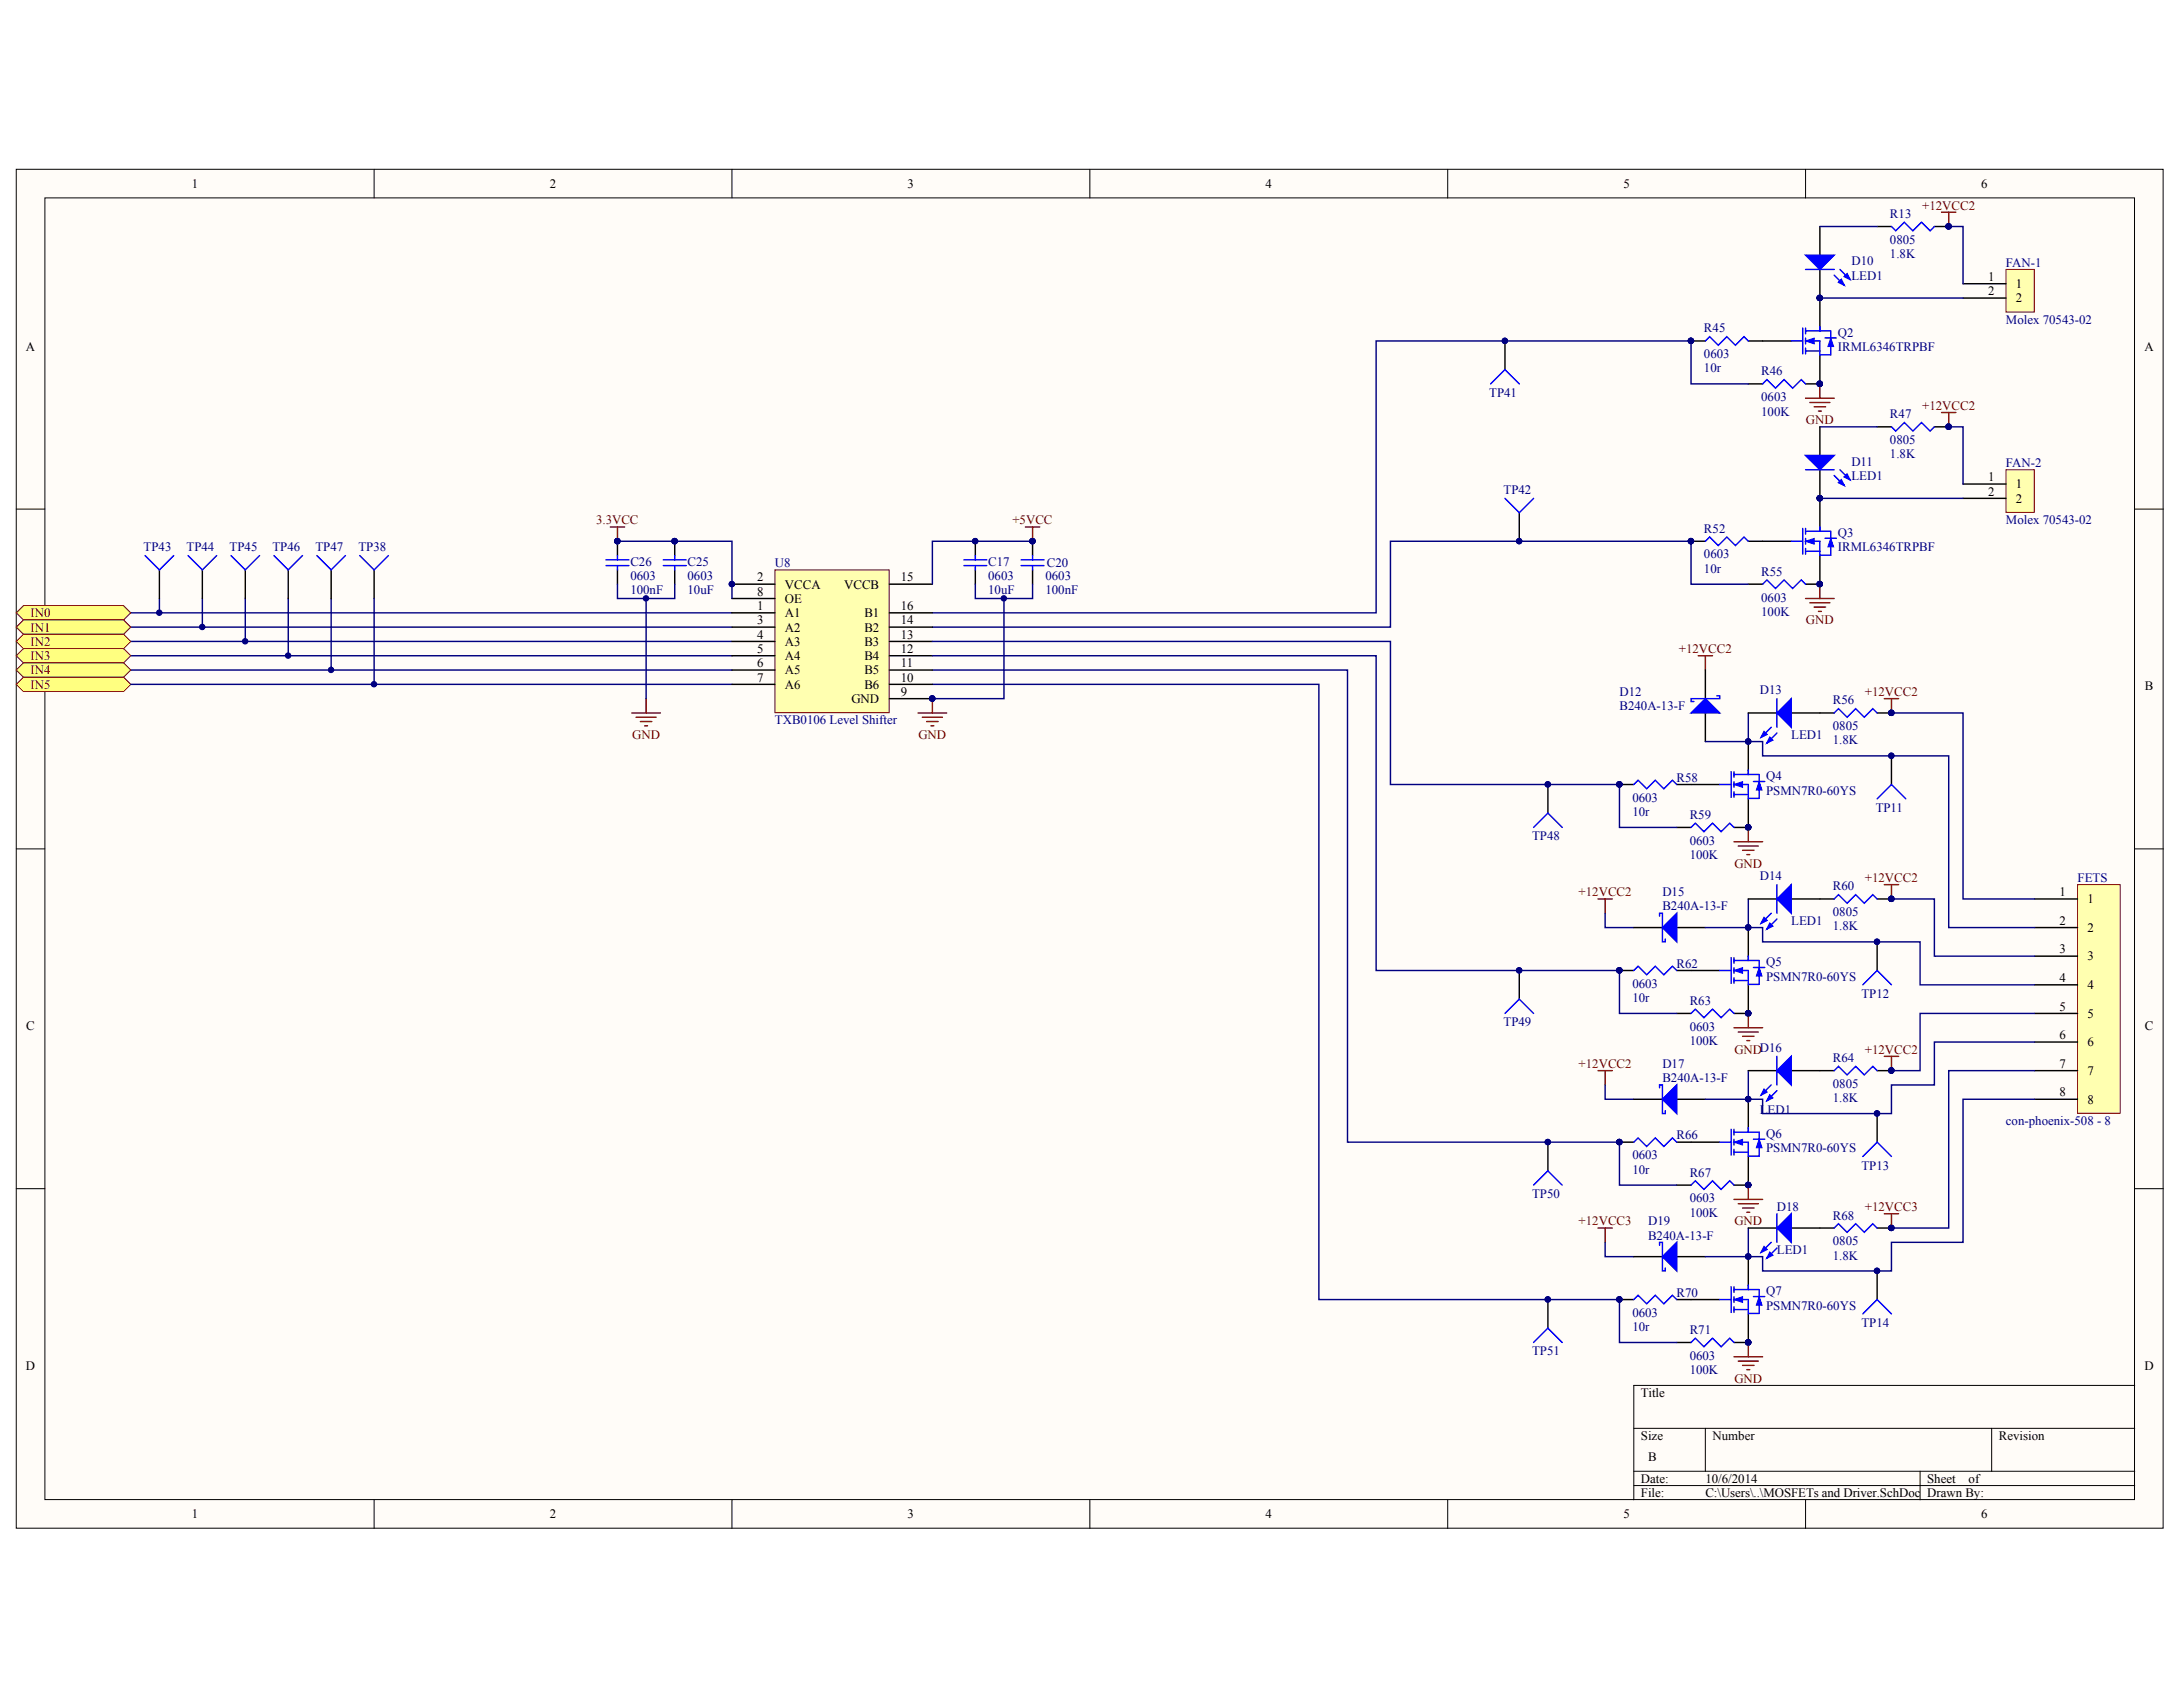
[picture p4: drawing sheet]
<svg xmlns="http://www.w3.org/2000/svg" width="258mm" height="201mm" viewBox="0 0 258 201" stroke-linecap="round" stroke-linejoin="round" font-family="sans-serif">
<defs><g id="words">
<g font-size="1.5">
<text x="22.7" y="22.2">1</text>
<text x="64.9" y="22.2">2</text>
<text x="107.2" y="22.2">3</text>
<text x="149.5" y="22.2">4</text>
<text x="191.8" y="22.2">5</text>
<text x="234.1" y="22.2">6</text>
<text x="234.9" y="33.2">1</text>
<text x="234.9" y="34.9">2</text>
<text x="238.1" y="34">1</text>
<text x="238.1" y="35.7">2</text>
<text x="3.1" y="41.4">A</text>
<text x="253.3" y="41.4">A</text>
<text x="234.9" y="56.8">1</text>
<text x="234.9" y="58.5">2</text>
<text x="238.1" y="57.7">1</text>
<text x="238.1" y="59.4">2</text>
<text x="89.4" y="68.6">2</text>
<text x="89.4" y="70.3">8</text>
<text x="92.7" y="69.5">VCCA</text>
<text x="92.7" y="71.2">OE</text>
<text x="99.7" y="69.5">VCCB</text>
<text x="106.4" y="68.6">15</text>
<text x="89.4" y="72">1</text>
<text x="89.4" y="73.7">3</text>
<text x="89.4" y="75.4">4</text>
<text x="89.4" y="77.1">5</text>
<text x="92.7" y="72.9">A1</text>
<text x="92.7" y="74.6">A2</text>
<text x="92.7" y="76.3">A3</text>
<text x="92.7" y="77.9">A4</text>
<text x="102.1" y="77.9">B4</text>
<text x="102.1" y="76.3">B3</text>
<text x="102.1" y="74.6">B2</text>
<text x="102.1" y="72.9">B1</text>
<text x="106.4" y="77.1">12</text>
<text x="106.4" y="75.4">13</text>
<text x="106.4" y="73.7">14</text>
<text x="106.4" y="72">16</text>
<text x="3.1" y="81.5">BIN5</text>
<text x="89.4" y="78.8">6</text>
<text x="89.4" y="80.5">7</text>
<text x="92.7" y="79.6">A5</text>
<text x="92.7" y="81.3">A6</text>
<text x="100.6" y="83">GND</text>
<text x="102.1" y="81.3">B6</text>
<text x="102.1" y="79.6">B5</text>
<text x="106.4" y="82.2">9</text>
<text x="106.4" y="80.5">10</text>
<text x="106.4" y="78.8">11</text>
<text x="253.4" y="81.5">B</text>
<text x="243.3" y="105.8">1</text>
<text x="246.6" y="106.7">1</text>
<text x="243.3" y="109.2">2</text>
<text x="243.3" y="112.6">3</text>
<text x="246.6" y="110">2</text>
<text x="246.6" y="113.4">3</text>
<text x="243.3" y="116">4</text>
<text x="243.3" y="119.3">5</text>
<text x="246.6" y="116.8">4</text>
<text x="3.1" y="121.7">C</text>
<text x="243.3" y="122.7">6</text>
<text x="246.6" y="120.2">5</text>
<text x="246.6" y="123.6">6</text>
<text x="253.4" y="121.7">C</text>
<text x="243.3" y="126.1">7</text>
<text x="243.3" y="129.5">8</text>
<text x="246.6" y="126.9">7</text>
<text x="246.6" y="130.3">8</text>
<text x="3.1" y="161.8">D</text>
<text x="253.3" y="161.8">D</text>
<text x="193.8" y="164.9">Title</text>
<text x="193.8" y="170">Size</text>
<text x="194.7" y="172.5">B</text>
<text x="202.3" y="170">Number</text>
<text x="236.1" y="170">Revision</text>
<text x="22.7" y="179.3">1</text>
<text x="64.9" y="179.3">2</text>
<text x="107.2" y="179.3">3</text>
<text x="149.5" y="179.3">4</text>
<text x="191.8" y="179.3">5</text>
<text x="193.8" y="175.1">Date:</text>
<text x="193.8" y="176.8">File:</text>
<text x="201.5" y="175.1">10/6/2014</text>
<text x="201.5" y="176.8">C:\Users\..\MOSFETs and Driver.SchDoc</text>
<text x="227.7" y="175.1">Sheet</text>
<text x="227.7" y="176.8">Drawn By:</text>
<text x="232.6" y="175.1">of</text>
<text x="234.1" y="179.3">6</text>
</g>
<g font-size="1.5" fill="#000080">
<text x="223.3" y="25.7">R13</text>
<text x="223.3" y="28.8">0805</text>
<text x="218.7" y="31.3">D10</text>
<text x="218.7" y="33">LED1</text>
<text x="223.3" y="30.5">1.8K</text>
<text x="237" y="31.5">FAN-1</text>
<text x="201.3" y="39.3">R45</text>
<text x="217.1" y="39.8">Q2</text>
<text x="217.1" y="41.4">IRML6346TRPBF</text>
<text x="237" y="38.2">Molex 70543-02</text>
<text x="175.9" y="46.9">TP41</text>
<text x="201.3" y="44">10r</text>
<text x="201.3" y="42.3">0603</text>
<text x="208" y="44.3">R46</text>
<text x="208" y="47.4">0603</text>
<text x="208" y="49.1">100K</text>
<text x="223.3" y="49.4">R47</text>
<text x="223.3" y="52.4">0805</text>
<text x="177.6" y="58.3">TP42</text>
<text x="218.7" y="55">D11</text>
<text x="218.7" y="56.7">LED1</text>
<text x="223.3" y="54.1">1.8K</text>
<text x="237" y="55.1">FAN-2</text>
<text x="17" y="65.1">TP43</text>
<text x="22" y="65.1">TP44</text>
<text x="27.1" y="65.1">TP45</text>
<text x="32.2" y="65.1">TP46</text>
<text x="37.3" y="65.1">TP47</text>
<text x="42.3" y="65.1">TP38</text>
<text x="201.3" y="62.9">R52</text>
<text x="201.3" y="65.9">0603</text>
<text x="217.1" y="63.4">Q3</text>
<text x="217.1" y="65.1">IRML6346TRPBF</text>
<text x="237" y="61.9">Molex 70543-02</text>
<text x="74.5" y="70.2">100nF</text>
<text x="74.5" y="66.8">C26</text>
<text x="74.5" y="68.5">0603</text>
<text x="81.2" y="70.2">10uF</text>
<text x="81.2" y="66.8">C25</text>
<text x="81.2" y="68.5">0603</text>
<text x="91.5" y="67">U8</text>
<text x="116.7" y="70.2">10uF</text>
<text x="116.7" y="66.8">C17</text>
<text x="116.7" y="68.5">0603</text>
<text x="123.5" y="70.2">100nF</text>
<text x="123.5" y="68.5">0603</text>
<text x="123.7" y="67">C20</text>
<text x="201.3" y="67.6">10r</text>
<text x="208" y="68">R55</text>
<text x="208" y="71">0603</text>
<text x="208" y="72.7">100K</text>
<text x="191.3" y="82.2">D12</text>
<text x="191.3" y="83.9">B240A-13-F</text>
<text x="207.9" y="82">D13</text>
<text x="216.5" y="83.2">R56</text>
<text x="91.5" y="85.5">TXB0106 Level Shifter</text>
<text x="211.6" y="87.2">LED1</text>
<text x="216.5" y="87.9">1.8K</text>
<text x="216.5" y="86.2">0805</text>
<text x="192.8" y="94.7">0603</text>
<text x="198.1" y="92.3">R58</text>
<text x="208.6" y="92.1">Q4</text>
<text x="208.6" y="93.8">PSMN7R0-60YS</text>
<text x="221.6" y="95.9">TP11</text>
<text x="181" y="99.2">TP48</text>
<text x="192.8" y="96.4">10r</text>
<text x="199.6" y="101.4">100K</text>
<text x="199.6" y="96.7">R59</text>
<text x="199.6" y="99.7">0603</text>
<text x="196.4" y="105.8">D15</text>
<text x="196.4" y="107.5">B240A-13-F</text>
<text x="207.9" y="104">D14</text>
<text x="216.5" y="105.1">R60</text>
<text x="245.4" y="104.1">FETS</text>
<text x="211.6" y="109.2">LED1</text>
<text x="216.5" y="109.9">1.8K</text>
<text x="216.5" y="108.2">0805</text>
<text x="192.8" y="118.3">10r</text>
<text x="192.8" y="116.6">0603</text>
<text x="198.1" y="114.3">R62</text>
<text x="199.6" y="118.7">R63</text>
<text x="208.6" y="114.1">Q5</text>
<text x="208.6" y="115.8">PSMN7R0-60YS</text>
<text x="219.9" y="117.8">TP12</text>
<text x="177.6" y="121.2">TP49</text>
<text x="199.6" y="123.4">100K</text>
<text x="199.6" y="121.7">0603</text>
<text x="216.5" y="125.4">R64</text>
<text x="196.4" y="126.1">D17</text>
<text x="196.4" y="127.8">B240A-13-F</text>
<text x="207.9" y="131.5">LED1</text>
<text x="216.5" y="130.1">1.8K</text>
<text x="216.5" y="128.5">0805</text>
<text x="192.8" y="136.9">0603</text>
<text x="198.1" y="134.5">R66</text>
<text x="208.6" y="134.4">Q6</text>
<text x="208.6" y="136">PSMN7R0-60YS</text>
<text x="237" y="132.8">con-phoenix-508 - 8</text>
<text x="181" y="141.5">TP50</text>
<text x="192.8" y="138.6">10r</text>
<text x="199.6" y="143.7">100K</text>
<text x="199.6" y="138.9">R67</text>
<text x="199.6" y="142">0603</text>
<text x="209.9" y="143">D18</text>
<text x="219.9" y="138.1">TP13</text>
<text x="194.7" y="144.7">D19</text>
<text x="194.7" y="146.4">B240A-13-F</text>
<text x="209.9" y="148.1">LED1</text>
<text x="216.5" y="148.7">1.8K</text>
<text x="216.5" y="144">R68</text>
<text x="216.5" y="147">0805</text>
<text x="192.8" y="155.5">0603</text>
<text x="198.1" y="153.1">R70</text>
<text x="208.6" y="152.9">Q7</text>
<text x="208.6" y="154.6">PSMN7R0-60YS</text>
<text x="181" y="160">TP51</text>
<text x="192.8" y="157.2">10r</text>
<text x="199.6" y="157.5">R71</text>
<text x="199.6" y="160.5">0603</text>
<text x="219.9" y="156.7">TP14</text>
<text x="199.6" y="162.2">100K</text>
</g>
<g font-size="1.5" fill="#800000">
<text x="227.1" y="24.7">+12VCC2</text>
<text x="213.3" y="50.1">GND</text>
<text x="227.1" y="48.4">+12VCC2</text>
<text x="70.4" y="61.9">3.3VCC</text>
<text x="119.6" y="61.9">+5VCC</text>
<text x="3.6" y="72.9">IN0</text>
<text x="3.6" y="74.6">IN1</text>
<text x="3.6" y="76.3">IN2</text>
<text x="3.6" y="77.9">IN3</text>
<text x="198.3" y="77.1">+12VCC2</text>
<text x="213.3" y="73.7">GND</text>
<text x="3.6" y="79.6">IN4</text>
<text x="220.3" y="82.2">+12VCC2</text>
<text x="74.7" y="87.2">GND</text>
<text x="108.5" y="87.2">GND</text>
<text x="186.5" y="105.8">+12VCC2</text>
<text x="204.9" y="102.4">GND</text>
<text x="220.3" y="104.1">+12VCC2</text>
<text x="204.9" y="124.4">GNDD16</text>
<text x="220.3" y="124.4">+12VCC2</text>
<text x="186.5" y="126.1">+12VCC2</text>
<text x="220.3" y="143">+12VCC3</text>
<text x="186.5" y="144.7">+12VCC3</text>
<text x="204.9" y="144.7">GND</text>
<text x="204.9" y="163.3">GND</text>
</g>
</g></defs>
<g fill="#fffcf8" stroke="#000" stroke-width=".12">
<path d="M1.9 20h253.6v160.4h-253.6z"/>
<path d="M5.3 23.4h246.9v153.7h-246.9z"/>
</g>
<g fill="none" stroke="#000" stroke-width=".12">
<path d="M44.2 20v3.4M86.5 20v3.4M128.7 20v3.4M171 20v3.4M213.3 20v3.4M1.9 60.1h3.4M252.2 60.1h3.4M1.9 100.2h3.4M252.2 100.2h3.4M1.9 140.4h3.4M252.2 140.4h3.4M44.2 177.1v3.4"/>
<path d="M86.5 177.1v3.4M128.7 177.1v3.4M171 177.1v3.4M193 168.7h59.2M193 173.7h59.2M193 175.4h59.2M201.5 168.7v5M213.3 177.1v3.4M226.8 173.7v3.4M235.3 168.7v5M252.2 163.6h-59.2v13.5"/>
</g>
<g fill="none" stroke="#000" stroke-width=".17">
<path d="M215 26.7v3.4M215 31.8v6.8M199.8 40.3h1.7M206.5 40.3h5.1M206.5 45.3h1.7M215 42v3.3h-1.7M191.3 114.6h1.7M198.1 114.6h5M198.1 119.7h1.7M206.5 109.5v3.4M206.5 116.3v3.4h-1.7M215 106.1h1.7"/>
<path d="M221.7 106.1h1.7M191.3 134.9h1.7M198.1 134.9h5M198.1 139.9h1.7M206.5 129.8v3.4M206.5 136.6v3.3h-1.7M215 126.4h1.7M221.7 126.4h1.7M191.3 153.4h1.7M198.1 153.4h5M198.1 158.5h1.7M206.5 148.4v3.4"/>
<path d="M206.5 155.1v3.4h-1.7M215 145h1.7M221.7 145h1.7"/>
</g>
<g fill="#000080" stroke="#000080" stroke-width=".12">
<circle cx="206.5" cy="109.5" r=".32"/>
<circle cx="206.5" cy="119.6" r=".32"/>
<circle cx="191.3" cy="114.6" r=".32"/>
<circle cx="223.4" cy="106.1" r=".32"/>
<circle cx="206.5" cy="129.8" r=".32"/>
<circle cx="206.5" cy="139.9" r=".32"/>
<circle cx="191.3" cy="134.8" r=".32"/>
<circle cx="223.4" cy="126.4" r=".32"/>
<circle cx="206.5" cy="148.4" r=".32"/>
<circle cx="206.5" cy="158.5" r=".32"/>
<circle cx="191.3" cy="153.4" r=".32"/>
<circle cx="223.4" cy="84.2" r=".32"/>
<circle cx="223.4" cy="145" r=".32"/>
<circle cx="215" cy="35.2" r=".32"/>
<circle cx="215" cy="45.3" r=".32"/>
<circle cx="199.7" cy="40.2" r=".32"/>
</g>
<g fill="none" stroke="#00f" stroke-width=".17">
<path d="M213 38.7v3.1M213.3 39.1h3v.8M213.3 38.7v.7M213.3 39.9v.7M213.3 31.8h3.4M215 38.6v.5M215.6 39.9h1.3M216.7 32.5l1.2 1.2M217.4 31.8l1.1 1.2M201.5 40.3l.5-.5 1 1 1-1 1 1 1-1 .5 .5M208.2 45.3l.5-.5 1 1 1.1-1 1 1 1-1 .5 .5M211.6 40.3h1.4"/>
<path d="M213.3 40.3h1.7v1.7M213.3 41.4h1.7M213.3 41.1v.7M216.3 40.2v1.7h-1.3M193 114.6l.5-.5 1 1 1-1 1.1 1 1-1 .5 .5M199.8 119.7l.5-.5 1 1 1-1 1 1 1-1 .5 .5M203.1 114.6h1.4M204.5 113.1v3M204.8 113.4h3M204.8 114.6h1.7v1.7M204.8 115.8h1.7M204.8 113.1v.6"/>
<path d="M204.8 114.3v.6M204.8 115.4v.7M206.5 112.9v.5M207.1 114.2h1.4M207.8 113.4v.8M207.8 114.5v1.7h-1.2M216.7 106.1l.5-.5 1 1.1 1-1.1 1 1.1 1-1.1 .5 .5M193 134.9l.5-.5 1 1 1-1 1.1 1 1-1 .5 .5M199.8 139.9l.5-.5 1 1 1-1 1 1 1-1 .5 .5M203.1 134.9h1.4M204.5 133.3v3.1M204.8 134.9h1.7v1.7"/>
<path d="M204.8 133.3v.7M204.8 134.5v.7M204.8 135.7v.7M204.8 133.7h3M204.8 136h1.7M206.5 133.2v.5M207.1 134.5h1.4M207.8 133.7v.8M207.8 134.8v1.7h-1.2M216.7 126.4l.5-.5 1 1 1-1 1 1 1-1 .5 .5M193 153.4l.5-.5 1 1.1 1-1.1 1.1 1.1 1-1.1 .5 .5M199.8 158.5l.5-.5 1 1 1-1 1 1 1-1 .5 .5"/>
<path d="M203.1 153.4h1.4M204.5 151.9v3.1M204.8 153.4h1.7v1.7M204.8 151.9v.7M204.8 153.1v.7M204.8 154.3v.7M204.8 152.3h3v.8M204.8 154.6h1.7M206.5 151.8v.5M207.1 153.1h1.4M207.8 153.4v1.7h-1.2M216.7 145l.5-.5 1 1 1-1 1 1 1-1 .5 .5"/>
</g>
<g fill="#00f" stroke="#00f" stroke-width=".12">
<path d="M204.8 114.6l1.1-.3v.6z"/>
<path d="M207.8 114.2l.4 1.1h-.7z"/>
<path d="M204.8 134.9l1.1-.4v.7z"/>
<path d="M207.8 134.5l.4 1h-.7z"/>
<path d="M204.8 153.4l1.1-.3v.7z"/>
<path d="M207.8 153.1l.4 1h-.7z"/>
<path d="M213.3 40.3l1-.4v.7z"/>
<path d="M216.3 39.9l.3 1h-.7z"/>
</g>
<g fill="none" stroke="#800000" stroke-width=".17">
<path d="M213.3 47h3.4M213.8 47.5h2.4M214.3 48h1.4M214.8 48.5h.4M215 45.3v1.7M200.6 77.4h1.7M201.5 77.4v1.7M222.6 82.5h1.7M223.4 82.5v1.7M188.8 106.1h1.7M189.6 106.1v1.7M206.5 119.7v1.7"/>
<path d="M222.6 104.5h1.7M223.4 104.5v1.6M188.8 126.4h1.7M189.6 126.4v1.7M204.8 121.4h3.4M205.3 121.9h2.4M205.9 122.4h1.3M206.4 122.9h.3M206.5 139.9v1.7M222.6 124.7h1.7M223.4 124.7v1.7M204.8 141.6h3.4"/>
<path d="M205.3 142.1h2.4M205.9 142.6h1.3M206.4 143.1h.3M206.5 158.5v1.7M204.8 160.2h3.4M205.3 160.7h2.4M205.9 161.2h1.3M206.4 161.7h.3"/>
</g>
<path d="M206.5 106.1v3.4M206.5 126.4v3.4M206.5 145v3.4" fill="none" stroke="#000080" stroke-width=".17"/>
<g fill="#00f" stroke="#00f" stroke-width=".17">
<path d="M213.3 30.1h3.4l-1.7 1.7z"/>
<path d="M217.2 33.3l.3-.3 .4 .7z"/>
<path d="M217.9 32.7l.3-.4 .3 .7z"/>
</g>
<path d="M237 31.8h3.3v5h-3.3z" fill="#ffffb0" stroke="#800000" stroke-width=".12"/>
<path d="M221.7 26.7h1.7M228.5 26.7h1.7M231.9 33.5h5.1M231.9 35.2h5.1M215 58.8v3.4M199.8 63.9h1.7M206.5 63.9h5.1M206.5 69h1.7M215 65.6v3.4h-1.7" fill="none" stroke="#000" stroke-width=".17"/>
<path d="M215 35.2h16.9" fill="none" stroke="#000080" stroke-width=".17"/>
<g fill="#000080" stroke="#000080" stroke-width=".12">
<circle cx="215" cy="35.2" r=".32"/>
<circle cx="230.2" cy="26.7" r=".32"/>
<circle cx="215" cy="58.8" r=".32"/>
<circle cx="215" cy="69" r=".32"/>
<circle cx="199.7" cy="63.9" r=".32"/>
</g>
<g fill="none" stroke="#00f" stroke-width=".17">
<path d="M223.4 26.7l.5 .6 1.1-1.1 1 1.1 1-1.1 1 1.1 .5-.6M201.5 63.9l.5-.5 1 1 1-1 1 1 1-1 .5 .5M208.2 69l.5-.5 1 1 1.1-1 1 1 1-1 .5 .5M211.6 63.9h1.4M213 62.4v3M213.3 62.7h3M213.3 63.9h1.7v1.7M213.3 65.1h1.7M213.3 62.4v.7M213.3 63.6v.7M213.3 64.8v.6M215 62.2v.5"/>
<path d="M215.6 63.6h1.3M216.3 62.7v.9M216.3 63.9v1.7h-1.3"/>
</g>
<path d="M229.4 25.1h1.6M230.2 25.1v1.6M213.3 70.7h3.4M213.8 71.2h2.4M214.3 71.7h1.4M214.8 72.2h.4M215 69v1.7" fill="none" stroke="#800000" stroke-width=".17"/>
<g fill="#00f" stroke="#00f" stroke-width=".12">
<path d="M213.3 63.9l1-.3v.7z"/>
<path d="M216.3 63.6l.3 1h-.7z"/>
</g>
<path d="M237 55.5h3.3v5h-3.3z" fill="#ffffb0" stroke="#800000" stroke-width=".12"/>
<g fill="none" stroke="#000" stroke-width=".17">
<path d="M221.7 50.4h1.7M228.5 50.4h1.7M231.9 57.2h5.1M231.9 58.8h5.1M72.9 63.9v1.7M72.9 67.3v1.7M79.7 63.9v1.7M79.7 67.3v1.7M201.5 79.1v3.4M191.3 92.6h1.7M198.1 92.6h5M198.1 97.7h1.7"/>
<path d="M201.5 84.2v3.4M206.5 87.6v3.3M206.5 94.3v3.4h-1.7M215 84.2h1.7M221.7 84.2h1.7"/>
</g>
<g fill="none" stroke="#000080" stroke-width=".17">
<path d="M215 26.7h6.7M230.2 26.7h1.7v6.8M206.5 45.3h-6.7v-5h-37.2v32.1h-52.5M215 58.8h16.9M215 50.4h6.7M230.2 50.4h1.7v6.8M15.4 72.4h71.1M15.4 74h71.1M15.4 75.7h71.1M15.4 77.4h71.1M15.4 79.1h71.1M72.9 69v1.7h6.8v-1.7"/>
<path d="M110.1 79.1h49.1v55.8h32.1v5h6.8M206.5 69h-6.7v-5.1h-35.5v10.1h-54.2M110.1 80.8h45.7v72.6h35.5v5.1h6.8M191.3 92.6v5.1h6.8M206.5 84.2v3.4M189.6 107.8v1.7h3.4M191.3 114.6v5.1h6.8M189.6 128.1v1.7h3.4M189.6 146.7v1.7h3.4"/>
</g>
<g fill="#000080" stroke="#000080" stroke-width=".12">
<circle cx="215" cy="58.8" r=".32"/>
<circle cx="230.2" cy="50.4" r=".32"/>
<circle cx="206.5" cy="87.5" r=".32"/>
<circle cx="206.5" cy="97.7" r=".32"/>
<circle cx="191.3" cy="92.6" r=".32"/>
<circle cx="223.4" cy="84.2" r=".32"/>
<circle cx="230.2" cy="26.7" r=".32"/>
<circle cx="199.7" cy="40.2" r=".32"/>
<circle cx="199.7" cy="63.9" r=".32"/>
<circle cx="191.3" cy="114.6" r=".32"/>
<circle cx="191.3" cy="134.8" r=".32"/>
<circle cx="191.3" cy="153.4" r=".32"/>
<circle cx="110.1" cy="82.5" r=".32"/>
<circle cx="72.9" cy="63.9" r=".32"/>
<circle cx="79.7" cy="63.9" r=".32"/>
</g>
<g fill="none" stroke="#00f" stroke-width=".17">
<path d="M223.4 50.4l.5 .5 1.1-1 1 1 1-1 1 1 .5-.5M71.6 66.8h2.7M71.6 66.1h2.7M72.9 65.6v.5M72.9 66.8v.5M78.4 66.8h2.7M78.4 66.1h2.7M79.7 65.6v.5M79.7 66.8v.5M193 92.6l.5-.5 1 1 1-1 1.1 1 1-1 .5 .5M199.8 97.7l.5-.5 1 1 1-1 1 1 1-1 .5 .5M202.8 82.2h.3v.3h-3.3v.3h.3"/>
<path d="M203.1 92.6h1.4M204.5 91.1v3.1M204.8 91.4h3M204.8 92.6h1.7v1.7M204.8 93.8h1.7M204.8 91.1v.7M204.8 92.3v.7M204.8 93.5v.7M206.5 90.9v.5M207.1 92.3h1.4M207.8 91.5v.8M207.8 92.6v1.7h-1.2"/>
<path d="M216.7 84.2l.5-.5 1 1 1-1 1 1 1-1 .5 .5"/>
</g>
<g fill="#00f" stroke="#00f" stroke-width=".12">
<path d="M204.8 92.6l1.1-.3v.7z"/>
<path d="M207.8 92.3l.4 1h-.7z"/>
</g>
<g fill="none" stroke="#800000" stroke-width=".17">
<path d="M229.4 48.7h1.6M230.2 48.7v1.7M72.1 62.2h1.7M72.9 62.2v1.7M74.6 84.2h3.4M75.1 84.7h2.4M75.6 85.2h1.4M76.2 85.7h.3M76.3 82.5v1.7M108.5 84.2h3.3M109 84.7h2.3M109.5 85.2h1.3"/>
<path d="M110 85.7h.3M110.1 82.5v1.7M204.8 99.4h3.4M205.3 99.9h2.4M206.5 97.7v1.7M205.9 100.4h1.3M206.4 100.9h.3M188.8 145h1.7M189.6 145v1.7"/>
</g>
<path d="M199.8 84.2l1.7-1.7 1.6 1.7z" fill="#00f" stroke="#00f" stroke-width=".17"/>
<g fill="#ffff80" stroke="#800000" stroke-width=".12">
<path d="M1.9 72.4l.9-.9h11.8l.8 .9-.8 .8h-11.8z" fill-rule="evenodd"/>
<path d="M1.9 74l.9-.8h11.8l.8 .8-.8 .9h-11.8z" fill-rule="evenodd"/>
<path d="M1.9 75.7l.9-.8h11.8l.8 .8-.8 .9h-11.8z" fill-rule="evenodd"/>
<path d="M1.9 77.4l.9-.8h11.8l.8 .8-.8 .9h-11.8z" fill-rule="evenodd"/>
<path d="M1.9 79.1l.9-.8h11.8l.8 .8-.8 .9h-11.8z" fill-rule="evenodd"/>
<path d="M1.9 80.8l.9-.8h11.8l.8 .8-.8 .9h-11.8z" fill-rule="evenodd"/>
</g>
<path d="M245.4 104.5h5.1v27h-5.1z" fill="#ffffb0" stroke="#800000" stroke-width=".12"/>
<g fill="none" stroke="#000" stroke-width=".17">
<path d="M177.8 40.3v3.3M215 50.4v3.4M215 55.5v3.3M18.8 67.3v3.4M23.9 67.3v3.4M29 67.3v3.4M34 67.3v3.4M39.1 67.3v3.4M44.2 67.3v3.4M179.5 60.5v3.4M182.9 92.6v3.4M206.5 84.2h3.4"/>
<path d="M211.6 84.2h3.4M179.5 114.6v3.4M193 109.5h3.4M198.1 109.5h3.4M206.5 106.1h3.4M211.6 106.1h3.4M240.3 106.1h5.1M240.3 109.5h5.1M240.3 112.9h5.1M240.3 116.3h5.1M240.3 119.7h5.1M182.9 134.9v3.3"/>
<path d="M193 129.8h3.4M198.1 129.8h3.4M206.5 126.4h3.4M211.6 126.4h3.4M240.3 123h5.1M240.3 126.4h5.1M240.3 129.8h5.1M182.9 153.4v3.4M193 148.4h3.4M198.1 148.4h3.4M206.5 145h3.4M211.6 145h3.4"/>
</g>
<path d="M18.8 70.7v1.7M23.9 70.7v3.3M29 70.7v5M34 70.7v6.7M39.1 70.7v8.4M44.2 70.7v10.1M15.4 80.8h71.1M223.4 84.2h8.5v21.9h8.4M223.4 106.1h5.1v6.8h11.8M240.3 119.7h-13.5v6.7h-3.4M240.3 126.4h-10.1v18.6h-6.8M240.3 129.8h-8.4v16.9h-8.5v3.4h-15.2v-1.7h-6.7" fill="none" stroke="#000080" stroke-width=".17"/>
<g fill="#000080" stroke="#000080" stroke-width=".12">
<circle cx="223.4" cy="145" r=".32"/>
<circle cx="223.4" cy="126.4" r=".32"/>
<circle cx="223.4" cy="106.1" r=".32"/>
<circle cx="223.4" cy="84.2" r=".32"/>
<circle cx="215" cy="58.8" r=".32"/>
<circle cx="18.8" cy="72.3" r=".32"/>
<circle cx="23.9" cy="74" r=".32"/>
<circle cx="29" cy="75.7" r=".32"/>
<circle cx="34" cy="77.4" r=".32"/>
<circle cx="39.1" cy="79.1" r=".32"/>
<circle cx="44.2" cy="80.8" r=".32"/>
<circle cx="177.8" cy="40.2" r=".32"/>
<circle cx="179.5" cy="63.9" r=".32"/>
<circle cx="179.5" cy="114.6" r=".32"/>
<circle cx="182.8" cy="92.6" r=".32"/>
<circle cx="182.8" cy="153.4" r=".32"/>
<circle cx="182.8" cy="134.8" r=".32"/>
</g>
<g fill="#00f" stroke="#00f" stroke-width=".17">
<path d="M196.4 109.5l1.7-1.7v3.4z"/>
<path d="M196.4 129.8l1.7-1.7v3.4z"/>
<path d="M196.4 148.4l1.7-1.7v3.4z"/>
<path d="M213.3 53.8h3.4l-1.7 1.7z"/>
<path d="M217.2 57l.3-.4 .4 .7z"/>
<path d="M217.9 56.3l.3-.3 .3 .6z"/>
<path d="M209.9 84.2l1.7-1.7v3.4z"/>
<path d="M208.4 86.4l.3 .3-.6 .4z"/>
<path d="M209.1 87.1l.3 .3-.7 .3z"/>
<path d="M209.9 106.1l1.7-1.6v3.3z"/>
<path d="M208.4 108.3l.3 .4-.6 .3z"/>
<path d="M209.1 109l.3 .4-.7 .3z"/>
<path d="M209.9 126.4l1.7-1.7v3.4z"/>
<path d="M208.4 128.6l.3 .4-.6 .3z"/>
<path d="M209.1 129.3l.3 .3-.7 .4z"/>
<path d="M209.9 145l1.7-1.7v3.4z"/>
<path d="M208.4 147.2l.3 .3-.6 .4z"/>
<path d="M209.1 147.9l.3 .3-.7 .3z"/>
</g>
<g fill="none" stroke="#00f" stroke-width=".17">
<path d="M176.1 45.3l1.7-1.7 1.7 1.7M177.8 58.8l1.7 1.7 1.7-1.7M213.3 55.5h3.4M216.7 56.1l1.2 1.2M217.4 55.5l1.1 1.1M17.1 65.6l1.7 1.7 1.7-1.7M22.2 65.6l1.7 1.7 1.7-1.7M27.3 65.6l1.7 1.7 1.7-1.7M32.4 65.6l1.6 1.7 1.7-1.7M37.4 65.6l1.7 1.7 1.7-1.7M42.5 65.6l1.7 1.7 1.7-1.7M181.2 97.7l1.7-1.7 1.6 1.7"/>
<path d="M209.2 85.9l-1.1 1.2M209.9 86.5l-1.2 1.2M209.9 82.5v3.4M177.8 119.7l1.7-1.7 1.7 1.7M196 108.2v-.4h.4v3.4h.3v-.3M209.2 107.8l-1.1 1.2M209.9 104.5v3.3M209.9 108.5l-1.2 1.2M181.2 139.9l1.7-1.7 1.6 1.7M196 128.4v-.3h.4v3.4h.3v-.4M209.2 128.1l-1.1 1.2M209.9 124.7v3.4"/>
<path d="M209.9 128.8l-1.2 1.2M181.2 158.5l1.7-1.7 1.6 1.7M196 147v-.3h.4v3.4h.3v-.4M209.2 146.7l-1.1 1.2M209.9 143.3v3.4M209.9 147.4l-1.2 1.1"/>
</g>
<path d="M222.6 143.3h1.7M223.4 143.3v1.7" fill="none" stroke="#800000" stroke-width=".17"/>
<path d="M91.5 67.3h13.5v16.9h-13.5z" fill="#ffffb0" stroke="#800000" stroke-width=".12"/>
<g fill="none" stroke="#000" stroke-width=".17">
<path d="M86.5 72.4h5M86.5 69h5M86.5 74h5M86.5 75.7h5M86.5 77.4h5M86.5 79.1h5M86.5 70.7h5M105.1 72.4h5M105.1 69h5M105.1 74h5M105.1 75.7h5M105.1 77.4h5"/>
<path d="M105.1 79.1h5M115.2 63.9v1.7M115.2 67.3v1.7M122 63.9v1.7M122 67.3v1.7M86.5 80.8h5M105.1 80.8h5M105.1 82.5h5M223.4 89.3v3.3M221.7 111.2v3.4M221.7 131.5v3.4M221.7 150.1v3.3"/>
</g>
<g fill="#000080" stroke="#000080" stroke-width=".12">
<circle cx="86.5" cy="69" r=".32"/>
<circle cx="110.1" cy="82.5" r=".32"/>
<circle cx="191.3" cy="92.6" r=".32"/>
<circle cx="191.3" cy="114.6" r=".32"/>
<circle cx="72.9" cy="63.9" r=".32"/>
<circle cx="79.7" cy="63.9" r=".32"/>
<circle cx="76.3" cy="70.7" r=".32"/>
<circle cx="122" cy="63.9" r=".32"/>
<circle cx="115.2" cy="63.9" r=".32"/>
<circle cx="118.6" cy="70.7" r=".32"/>
<circle cx="221.7" cy="111.2" r=".32"/>
<circle cx="223.4" cy="89.2" r=".32"/>
<circle cx="221.7" cy="131.5" r=".32"/>
<circle cx="221.7" cy="150.1" r=".32"/>
</g>
<path d="M72.9 63.9h13.6v6.8M76.3 70.7v11.8M110.1 75.7h54.2v16.9h27M110.1 77.4h52.5v37.2h28.7M115.2 69v1.7h6.8v-1.7M118.6 70.7v11.8h-8.5M122 63.9h-11.9v5.1M201.5 87.6h6.7v1.7h22v20.2h10.1M201.5 109.5h6.7v1.7h18.6v5.1h13.5M240.3 123h-11.8v5.1h-5.1v3.4h-15.2v-1.7h-6.7" fill="none" stroke="#000080" stroke-width=".17"/>
<path d="M113.9 66.8h2.7M113.9 66.1h2.7M115.2 65.6v.5M115.2 66.8v.5M120.6 66.8h2.7M120.6 66.1h2.7M122 65.6v.5M122 66.8v.5M221.7 94.3l1.7-1.7 1.7 1.7M220.1 116.3l1.6-1.7 1.7 1.7M220.1 136.6l1.6-1.7 1.7 1.7M220.1 155.1l1.6-1.7 1.7 1.7" fill="none" stroke="#00f" stroke-width=".17"/>
<path d="M121.1 62.2h1.7M122 62.2v1.7" fill="none" stroke="#800000" stroke-width=".17"/>
<use href="#words"/>
</svg>
